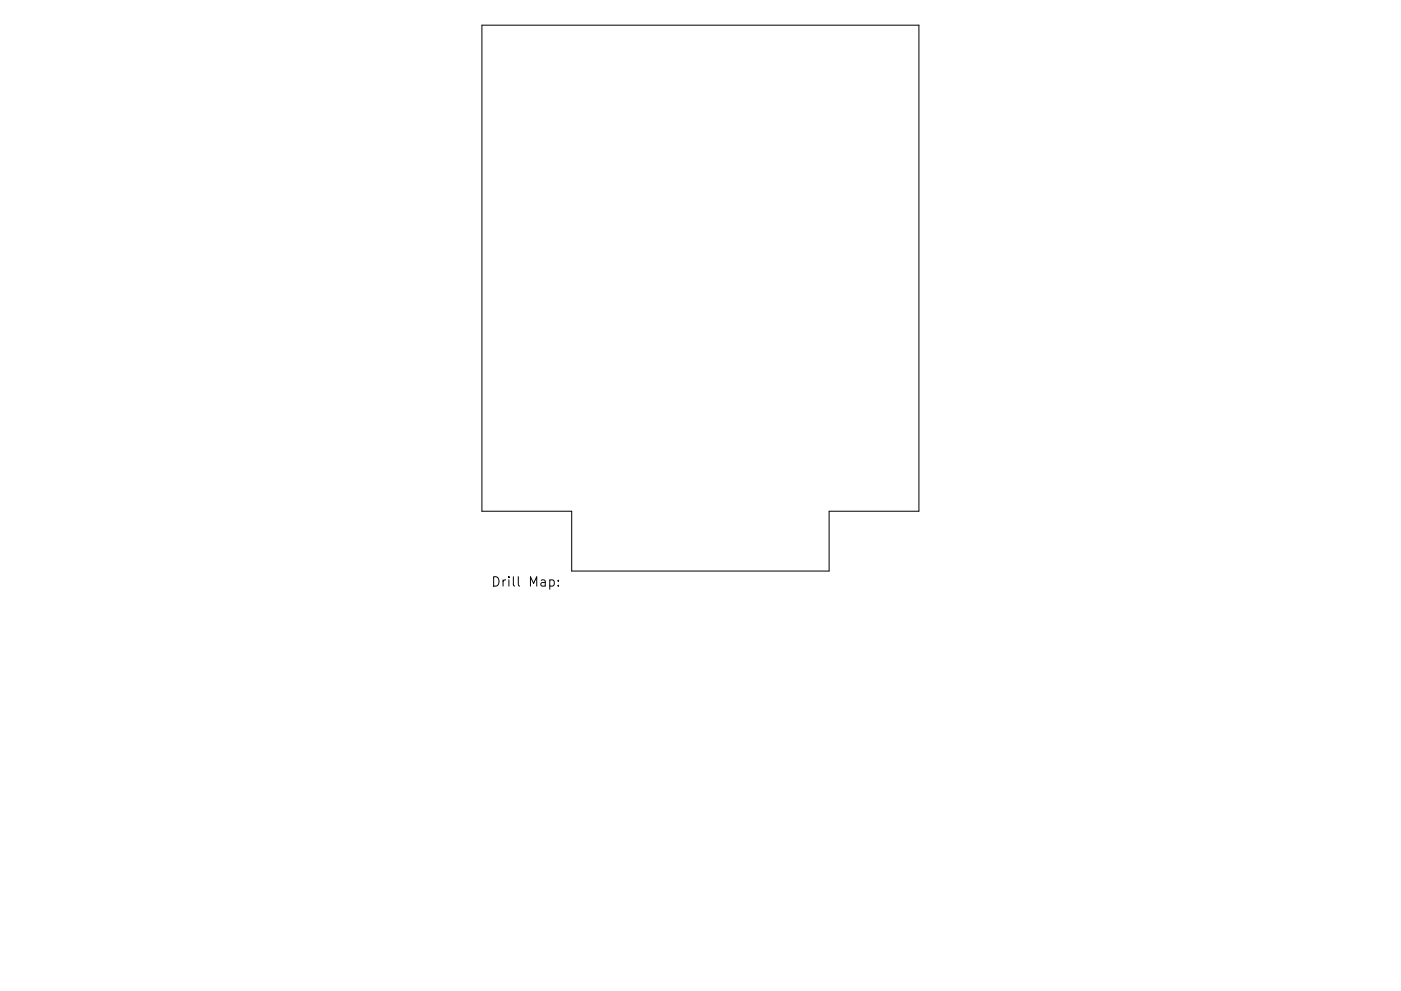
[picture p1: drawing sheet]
<svg xmlns="http://www.w3.org/2000/svg" width="297mm" height="210mm" viewBox="0 0 297 210" stroke-linecap="round" stroke-linejoin="round" font-family="sans-serif">
<defs><g id="words">
<text font-size="2.8" x="104.1" y="124.5">Drill Map:</text>
</g></defs>
<path d="M102.2 5.3h92.6v103.2h-19v12.7h-54.6v-12.7h-19zM116.6 123.1l.5-.1 .4 .4v.6l-.2 .3h-.7M118.4 124.2v.2M118.4 123.1v.2" fill="none" stroke="#000" stroke-width=".21"/>
<use href="#words"/>
</svg>
